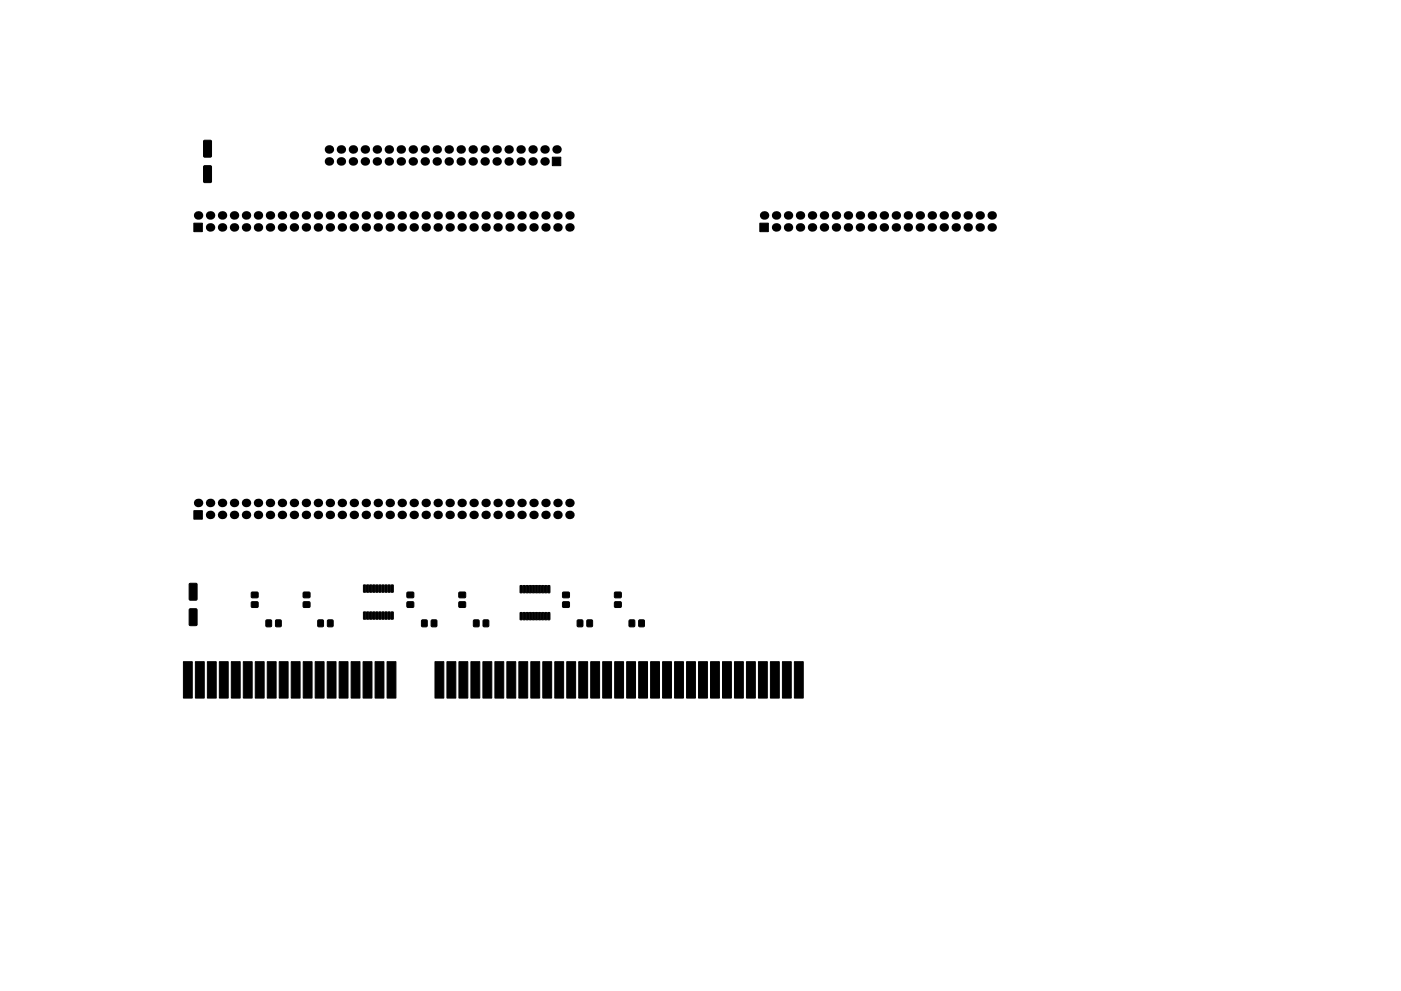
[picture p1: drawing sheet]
<svg xmlns="http://www.w3.org/2000/svg" width="297mm" height="210mm" viewBox="0 0 297 210" stroke-linecap="round" stroke-linejoin="round" font-family="sans-serif">
<g fill="#000">
<circle cx="69.7" cy="31.7" r=".9"/>
<circle cx="69.7" cy="34.2" r=".9"/>
<circle cx="72.3" cy="31.7" r=".9"/>
<circle cx="72.3" cy="34.2" r=".9"/>
<circle cx="74.8" cy="34.2" r=".9"/>
<circle cx="74.8" cy="31.7" r=".9"/>
<circle cx="77.4" cy="31.7" r=".9"/>
<circle cx="77.4" cy="34.2" r=".9"/>
<circle cx="79.9" cy="34.2" r=".9"/>
<circle cx="79.9" cy="31.7" r=".9"/>
<circle cx="82.4" cy="31.7" r=".9"/>
<circle cx="82.4" cy="34.2" r=".9"/>
<circle cx="85" cy="31.7" r=".9"/>
<circle cx="85" cy="34.2" r=".9"/>
<circle cx="87.5" cy="34.2" r=".9"/>
<circle cx="87.5" cy="31.7" r=".9"/>
<circle cx="90.1" cy="31.7" r=".9"/>
<circle cx="90.1" cy="34.2" r=".9"/>
<circle cx="92.6" cy="34.2" r=".9"/>
<circle cx="92.6" cy="31.7" r=".9"/>
<circle cx="95.1" cy="31.7" r=".9"/>
<circle cx="95.1" cy="34.2" r=".9"/>
<circle cx="97.7" cy="31.7" r=".9"/>
<circle cx="97.7" cy="34.2" r=".9"/>
<circle cx="100.2" cy="34.2" r=".9"/>
<circle cx="100.2" cy="31.7" r=".9"/>
<circle cx="102.8" cy="34.2" r=".9"/>
<circle cx="102.8" cy="31.7" r=".9"/>
<circle cx="105.3" cy="31.7" r=".9"/>
<circle cx="105.3" cy="34.2" r=".9"/>
<circle cx="107.8" cy="34.2" r=".9"/>
<circle cx="107.8" cy="31.7" r=".9"/>
<circle cx="110.4" cy="34.2" r=".9"/>
<circle cx="110.4" cy="31.7" r=".9"/>
<circle cx="112.9" cy="31.7" r=".9"/>
<circle cx="112.9" cy="34.2" r=".9"/>
<circle cx="115.5" cy="34.2" r=".9"/>
<circle cx="115.5" cy="31.7" r=".9"/>
<circle cx="118" cy="31.7" r=".9"/>
<circle cx="42" cy="45.7" r=".9"/>
<circle cx="44.5" cy="48.2" r=".9"/>
<circle cx="44.5" cy="45.7" r=".9"/>
<circle cx="47.1" cy="45.7" r=".9"/>
<circle cx="47.1" cy="48.2" r=".9"/>
<circle cx="49.6" cy="45.7" r=".9"/>
<circle cx="49.6" cy="48.2" r=".9"/>
<circle cx="52.2" cy="48.2" r=".9"/>
<circle cx="52.2" cy="45.7" r=".9"/>
<circle cx="54.7" cy="48.2" r=".9"/>
<circle cx="54.7" cy="45.7" r=".9"/>
<circle cx="57.2" cy="45.7" r=".9"/>
<circle cx="57.2" cy="48.2" r=".9"/>
<circle cx="59.8" cy="48.2" r=".9"/>
<circle cx="59.8" cy="45.7" r=".9"/>
<circle cx="62.3" cy="45.7" r=".9"/>
<circle cx="62.3" cy="48.2" r=".9"/>
<circle cx="64.9" cy="48.2" r=".9"/>
<circle cx="64.9" cy="45.7" r=".9"/>
<circle cx="67.4" cy="45.7" r=".9"/>
<circle cx="67.4" cy="48.2" r=".9"/>
<circle cx="69.9" cy="45.7" r=".9"/>
<circle cx="69.9" cy="48.2" r=".9"/>
<circle cx="72.5" cy="48.2" r=".9"/>
<circle cx="72.5" cy="45.7" r=".9"/>
<circle cx="75" cy="48.2" r=".9"/>
<circle cx="75" cy="45.7" r=".9"/>
<circle cx="77.6" cy="45.7" r=".9"/>
<circle cx="77.6" cy="48.2" r=".9"/>
<circle cx="80.1" cy="48.2" r=".9"/>
<circle cx="80.1" cy="45.7" r=".9"/>
<circle cx="82.6" cy="45.7" r=".9"/>
<circle cx="82.6" cy="48.2" r=".9"/>
<circle cx="85.2" cy="45.7" r=".9"/>
<circle cx="85.2" cy="48.2" r=".9"/>
<circle cx="87.7" cy="48.2" r=".9"/>
<circle cx="87.7" cy="45.7" r=".9"/>
<circle cx="90.3" cy="45.7" r=".9"/>
<circle cx="90.3" cy="48.2" r=".9"/>
<circle cx="92.8" cy="48.2" r=".9"/>
<circle cx="92.8" cy="45.7" r=".9"/>
<circle cx="95.3" cy="45.7" r=".9"/>
<circle cx="95.3" cy="48.2" r=".9"/>
<circle cx="97.9" cy="45.7" r=".9"/>
<circle cx="97.9" cy="48.2" r=".9"/>
<circle cx="100.4" cy="48.2" r=".9"/>
<circle cx="100.4" cy="45.7" r=".9"/>
<circle cx="103" cy="45.7" r=".9"/>
<circle cx="103" cy="48.2" r=".9"/>
<circle cx="105.5" cy="45.7" r=".9"/>
<circle cx="105.5" cy="48.2" r=".9"/>
<circle cx="108" cy="45.7" r=".9"/>
<circle cx="108" cy="48.2" r=".9"/>
<circle cx="110.6" cy="45.7" r=".9"/>
<circle cx="110.6" cy="48.2" r=".9"/>
<circle cx="113.1" cy="48.2" r=".9"/>
<circle cx="113.1" cy="45.7" r=".9"/>
<circle cx="115.7" cy="45.7" r=".9"/>
<circle cx="115.7" cy="48.2" r=".9"/>
<circle cx="118.2" cy="48.2" r=".9"/>
<circle cx="118.2" cy="45.7" r=".9"/>
<circle cx="120.7" cy="48.2" r=".9"/>
<circle cx="120.7" cy="45.7" r=".9"/>
<circle cx="162" cy="45.7" r=".9"/>
<circle cx="164.5" cy="48.2" r=".9"/>
<circle cx="164.5" cy="45.7" r=".9"/>
<circle cx="167.1" cy="45.7" r=".9"/>
<circle cx="167.1" cy="48.2" r=".9"/>
<circle cx="169.6" cy="48.2" r=".9"/>
<circle cx="169.6" cy="45.7" r=".9"/>
<circle cx="172.2" cy="45.7" r=".9"/>
<circle cx="172.2" cy="48.2" r=".9"/>
<circle cx="174.7" cy="45.7" r=".9"/>
<circle cx="174.7" cy="48.2" r=".9"/>
<circle cx="177.2" cy="48.2" r=".9"/>
<circle cx="177.2" cy="45.7" r=".9"/>
<circle cx="179.8" cy="45.7" r=".9"/>
<circle cx="179.8" cy="48.2" r=".9"/>
<circle cx="182.3" cy="45.7" r=".9"/>
<circle cx="182.3" cy="48.2" r=".9"/>
<circle cx="184.9" cy="45.7" r=".9"/>
<circle cx="184.9" cy="48.2" r=".9"/>
<circle cx="187.4" cy="45.7" r=".9"/>
<circle cx="187.4" cy="48.2" r=".9"/>
<circle cx="189.9" cy="45.7" r=".9"/>
<circle cx="189.9" cy="48.2" r=".9"/>
<circle cx="192.5" cy="45.7" r=".9"/>
<circle cx="192.5" cy="48.2" r=".9"/>
<circle cx="195" cy="45.7" r=".9"/>
<circle cx="195" cy="48.2" r=".9"/>
<circle cx="197.6" cy="45.7" r=".9"/>
<circle cx="197.6" cy="48.2" r=".9"/>
<circle cx="200.1" cy="45.7" r=".9"/>
<circle cx="200.1" cy="48.2" r=".9"/>
<circle cx="202.6" cy="45.7" r=".9"/>
<circle cx="202.6" cy="48.2" r=".9"/>
<circle cx="205.2" cy="45.7" r=".9"/>
<circle cx="205.2" cy="48.2" r=".9"/>
<circle cx="207.7" cy="45.7" r=".9"/>
<circle cx="207.7" cy="48.2" r=".9"/>
<circle cx="210.3" cy="45.7" r=".9"/>
<circle cx="210.3" cy="48.2" r=".9"/>
<circle cx="42" cy="106.7" r=".9"/>
<circle cx="44.5" cy="106.7" r=".9"/>
<circle cx="44.5" cy="109.2" r=".9"/>
<circle cx="47.1" cy="109.2" r=".9"/>
<circle cx="47.1" cy="106.7" r=".9"/>
<circle cx="49.6" cy="109.2" r=".9"/>
<circle cx="49.6" cy="106.7" r=".9"/>
<circle cx="52.2" cy="106.7" r=".9"/>
<circle cx="52.2" cy="109.2" r=".9"/>
<circle cx="54.7" cy="109.2" r=".9"/>
<circle cx="54.7" cy="106.7" r=".9"/>
<circle cx="57.2" cy="106.7" r=".9"/>
<circle cx="57.2" cy="109.2" r=".9"/>
<circle cx="59.8" cy="106.7" r=".9"/>
<circle cx="59.8" cy="109.2" r=".9"/>
<circle cx="62.3" cy="106.7" r=".9"/>
<circle cx="62.3" cy="109.2" r=".9"/>
<circle cx="64.9" cy="106.7" r=".9"/>
<circle cx="64.9" cy="109.2" r=".9"/>
<circle cx="67.4" cy="106.7" r=".9"/>
<circle cx="67.4" cy="109.2" r=".9"/>
<circle cx="69.9" cy="106.7" r=".9"/>
<circle cx="69.9" cy="109.2" r=".9"/>
<circle cx="72.5" cy="106.7" r=".9"/>
<circle cx="72.5" cy="109.2" r=".9"/>
<circle cx="75" cy="106.7" r=".9"/>
<circle cx="75" cy="109.2" r=".9"/>
<circle cx="77.6" cy="109.2" r=".9"/>
<circle cx="77.6" cy="106.7" r=".9"/>
<circle cx="80.1" cy="109.2" r=".9"/>
<circle cx="80.1" cy="106.7" r=".9"/>
<circle cx="82.6" cy="109.2" r=".9"/>
<circle cx="82.6" cy="106.7" r=".9"/>
<circle cx="85.2" cy="109.2" r=".9"/>
<circle cx="85.2" cy="106.7" r=".9"/>
<circle cx="87.7" cy="106.7" r=".9"/>
<circle cx="87.7" cy="109.2" r=".9"/>
<circle cx="90.3" cy="106.7" r=".9"/>
<circle cx="90.3" cy="109.2" r=".9"/>
<circle cx="92.8" cy="109.2" r=".9"/>
<circle cx="92.8" cy="106.7" r=".9"/>
<circle cx="95.3" cy="106.7" r=".9"/>
<circle cx="95.3" cy="109.2" r=".9"/>
<circle cx="97.9" cy="109.2" r=".9"/>
<circle cx="97.9" cy="106.7" r=".9"/>
<circle cx="100.4" cy="109.2" r=".9"/>
<circle cx="100.4" cy="106.7" r=".9"/>
<circle cx="103" cy="106.7" r=".9"/>
<circle cx="103" cy="109.2" r=".9"/>
<circle cx="105.5" cy="109.2" r=".9"/>
<circle cx="105.5" cy="106.7" r=".9"/>
<circle cx="108" cy="106.7" r=".9"/>
<circle cx="108" cy="109.2" r=".9"/>
<circle cx="110.6" cy="106.7" r=".9"/>
<circle cx="110.6" cy="109.2" r=".9"/>
<circle cx="113.1" cy="109.2" r=".9"/>
<circle cx="113.1" cy="106.7" r=".9"/>
<circle cx="115.7" cy="106.7" r=".9"/>
<circle cx="115.7" cy="109.2" r=".9"/>
<circle cx="118.2" cy="109.2" r=".9"/>
<circle cx="118.2" cy="106.7" r=".9"/>
<circle cx="120.7" cy="109.2" r=".9"/>
<circle cx="120.7" cy="106.7" r=".9"/>
</g>
<g fill="#000" stroke="#000" stroke-width=".21">
<path d="M43.2 35.2l1.4-.1 .2 .2 .1 3.2-.2 .2h-1.3l-.2-.1zM43.2 29.8l1.4-.1 .2 .2 .1 3.2-.2 .2h-1.3l-.2-.1zM117.1 33.3h1.8v1.8h-1.8zM41.1 47.3h1.8v1.8h-1.8zM161.1 47.3h1.8v1.8h-1.8zM41.1 108.3h1.8v1.8h-1.8zM40.2 129.2l1.4-.1 .2 .2v3.2l-.2 .2h-1.3l-.2-.1zM40.2 123.8l1.4-.1 .2 .2v3.2l-.2 .2h-1.3l-.2-.1zM53.3 127.7h1.4v1.1h-1.4zM53.3 125.7h1.4v1l-1.4 .1zM56.4 131.6h1.1v1.3h-1.1zM58.5 131.6h1.1v1.3h-1.1z"/>
<path d="M64.3 125.7h1.4v1l-1.4 .1zM64.3 127.7h1.4v1.1h-1.4zM67.4 131.6h1.1v1.3h-1.1zM69.5 131.6h1.1v1.3h-1.1zM77.1 129.9h.4l-.1 1.5-.3-.1zM77.1 124.1l.4 .1v1.5l-.4-.1zM77.7 129.9h.5l-.1 1.5-.4-.1zM77.7 124.1l.5 .1-.1 1.5-.4-.1zM78.4 129.9h.4l-.1 1.5-.3-.1zM78.4 124.1l.4 .1v1.5l-.4-.1zM79 129.9h.5l-.1 1.5-.4-.1zM79 124.1l.5 .1-.1 1.5-.4-.1z"/>
<path d="M79.7 129.9h.4l-.1 1.5-.3-.1zM79.7 124.1l.4 .1v1.5l-.4-.1zM80.3 129.9h.5l-.1 1.5-.4-.1zM80.3 124.1l.5 .1-.1 1.5-.4-.1zM81 129.9h.4l-.1 1.5-.3-.1zM81 124.1l.4 .1v1.5l-.4-.1zM81.6 129.9h.5l-.1 1.5-.4-.1zM81.6 124.1l.5 .1-.1 1.5-.4-.1zM82.3 129.9h.4l-.1 1.5-.3-.1zM82.3 124.1l.4 .1v1.5l-.4-.1zM82.9 129.9h.5l-.1 1.5-.4-.1zM82.9 124.1l.5 .1-.1 1.5-.4-.1z"/>
<path d="M86.3 125.7h1.4v1l-1.4 .1zM86.3 127.7h1.4v1.1h-1.4zM89.4 131.6h1.1v1.3h-1.1zM91.5 131.6h1.1v1.3h-1.1zM97.3 125.7h1.4v1l-1.4 .1zM97.3 127.7h1.4v1.1h-1.4zM100.4 131.6h1.1v1.3h-1.1zM102.5 131.6h1.1v1.3h-1.1zM110.3 130h.4v1.5l-.4-.1zM110.3 124.3h.4v1.5l-.4-.1zM110.9 130h.5l-.1 1.5-.4-.1zM110.9 124.3h.5l-.1 1.5-.4-.1z"/>
<path d="M111.6 130h.4v1.5l-.4-.1zM111.6 124.3h.4v1.5l-.4-.1zM112.2 130h.5l-.1 1.5-.4-.1zM112.2 124.3h.5l-.1 1.5-.4-.1zM112.9 130h.4v1.5l-.4-.1zM112.9 124.3h.4v1.5l-.4-.1zM113.5 130h.5l-.1 1.5-.4-.1zM113.5 124.3h.5l-.1 1.5-.4-.1zM114.2 130h.4v1.5l-.4-.1zM114.2 124.3h.4v1.5l-.4-.1zM114.8 130h.5l-.1 1.5-.4-.1zM114.8 124.3h.5l-.1 1.5-.4-.1z"/>
<path d="M115.5 130h.4v1.5l-.4-.1zM115.5 124.3h.4v1.5l-.4-.1zM116.1 130h.5l-.1 1.5-.4-.1zM116.1 124.3h.5l-.1 1.5-.4-.1zM119.3 125.7h1.4v1l-1.4 .1zM119.3 127.7h1.4v1.1h-1.4zM122.4 131.6h1.1v1.3h-1.1zM124.5 131.6h1.1v1.3h-1.1zM130.3 125.7h1.4v1l-1.4 .1zM130.3 127.7h1.4v1.1h-1.4zM133.4 131.6h1.1v1.3h-1.1zM135.5 131.6h1.1v1.3h-1.1z"/>
<path d="M38.9 140.4h1.9v7.7h-1.9zM41.4 140.4h1.9v7.7h-1.9zM44 140.4h1.8v7.7h-1.8zM46.5 140.4h1.9v7.7h-1.9zM49 140.4h1.9v7.7h-1.9zM51.6 140.4h1.9v7.7h-1.9zM54.1 140.4h1.9v7.7h-1.9zM56.7 140.4h1.8v7.7h-1.8zM59.2 140.4h1.9v7.7h-1.9zM61.7 140.4h1.9v7.7h-1.9zM64.3 140.4h1.9v7.7h-1.9zM66.8 140.4h1.9v7.7h-1.9z"/>
<path d="M69.4 140.4h1.8v7.7h-1.8zM71.9 140.4h1.9v7.7h-1.9zM74.4 140.4h1.9v7.7h-1.9zM77 140.4h1.9v7.7h-1.9zM79.5 140.4h1.9v7.7h-1.9zM82.1 140.4h1.8v7.7h-1.8zM92.2 140.4h1.9v7.7h-1.9zM94.8 140.4h1.8v7.7h-1.8zM97.3 140.4h1.9v7.7h-1.9zM99.8 140.4h1.9v7.7h-1.9zM102.4 140.4h1.9v7.7h-1.9zM104.9 140.4h1.9v7.7h-1.9z"/>
<path d="M107.5 140.4h1.8v7.7h-1.8zM110 140.4h1.9v7.7h-1.9zM112.5 140.4h1.9v7.7h-1.9zM115.1 140.4h1.9v7.7h-1.9zM117.6 140.4h1.9v7.7h-1.9zM120.2 140.4h1.8v7.7h-1.8zM122.7 140.4h1.9v7.7h-1.9zM125.2 140.4h1.9v7.7h-1.9zM127.8 140.4h1.9v7.7h-1.9zM130.3 140.4h1.9v7.7h-1.9zM132.9 140.4h1.8v7.7h-1.8zM135.4 140.4h1.9v7.7h-1.9z"/>
<path d="M137.9 140.4h1.9v7.7h-1.9zM140.5 140.4h1.9v7.7h-1.9zM143 140.4h1.9v7.7h-1.9zM145.6 140.4h1.8v7.7h-1.8zM148.1 140.4h1.9v7.7h-1.9zM150.6 140.4h1.9v7.7h-1.9zM153.2 140.4h1.9v7.7h-1.9zM155.7 140.4h1.9v7.7h-1.9zM158.3 140.4h1.8v7.7h-1.8zM160.8 140.4h1.9v7.7h-1.9zM163.3 140.4h1.9v7.7h-1.9zM165.9 140.4h1.9v7.7h-1.9z"/>
<path d="M168.4 140.4h1.9v7.7h-1.9z"/>
</g>
</svg>
